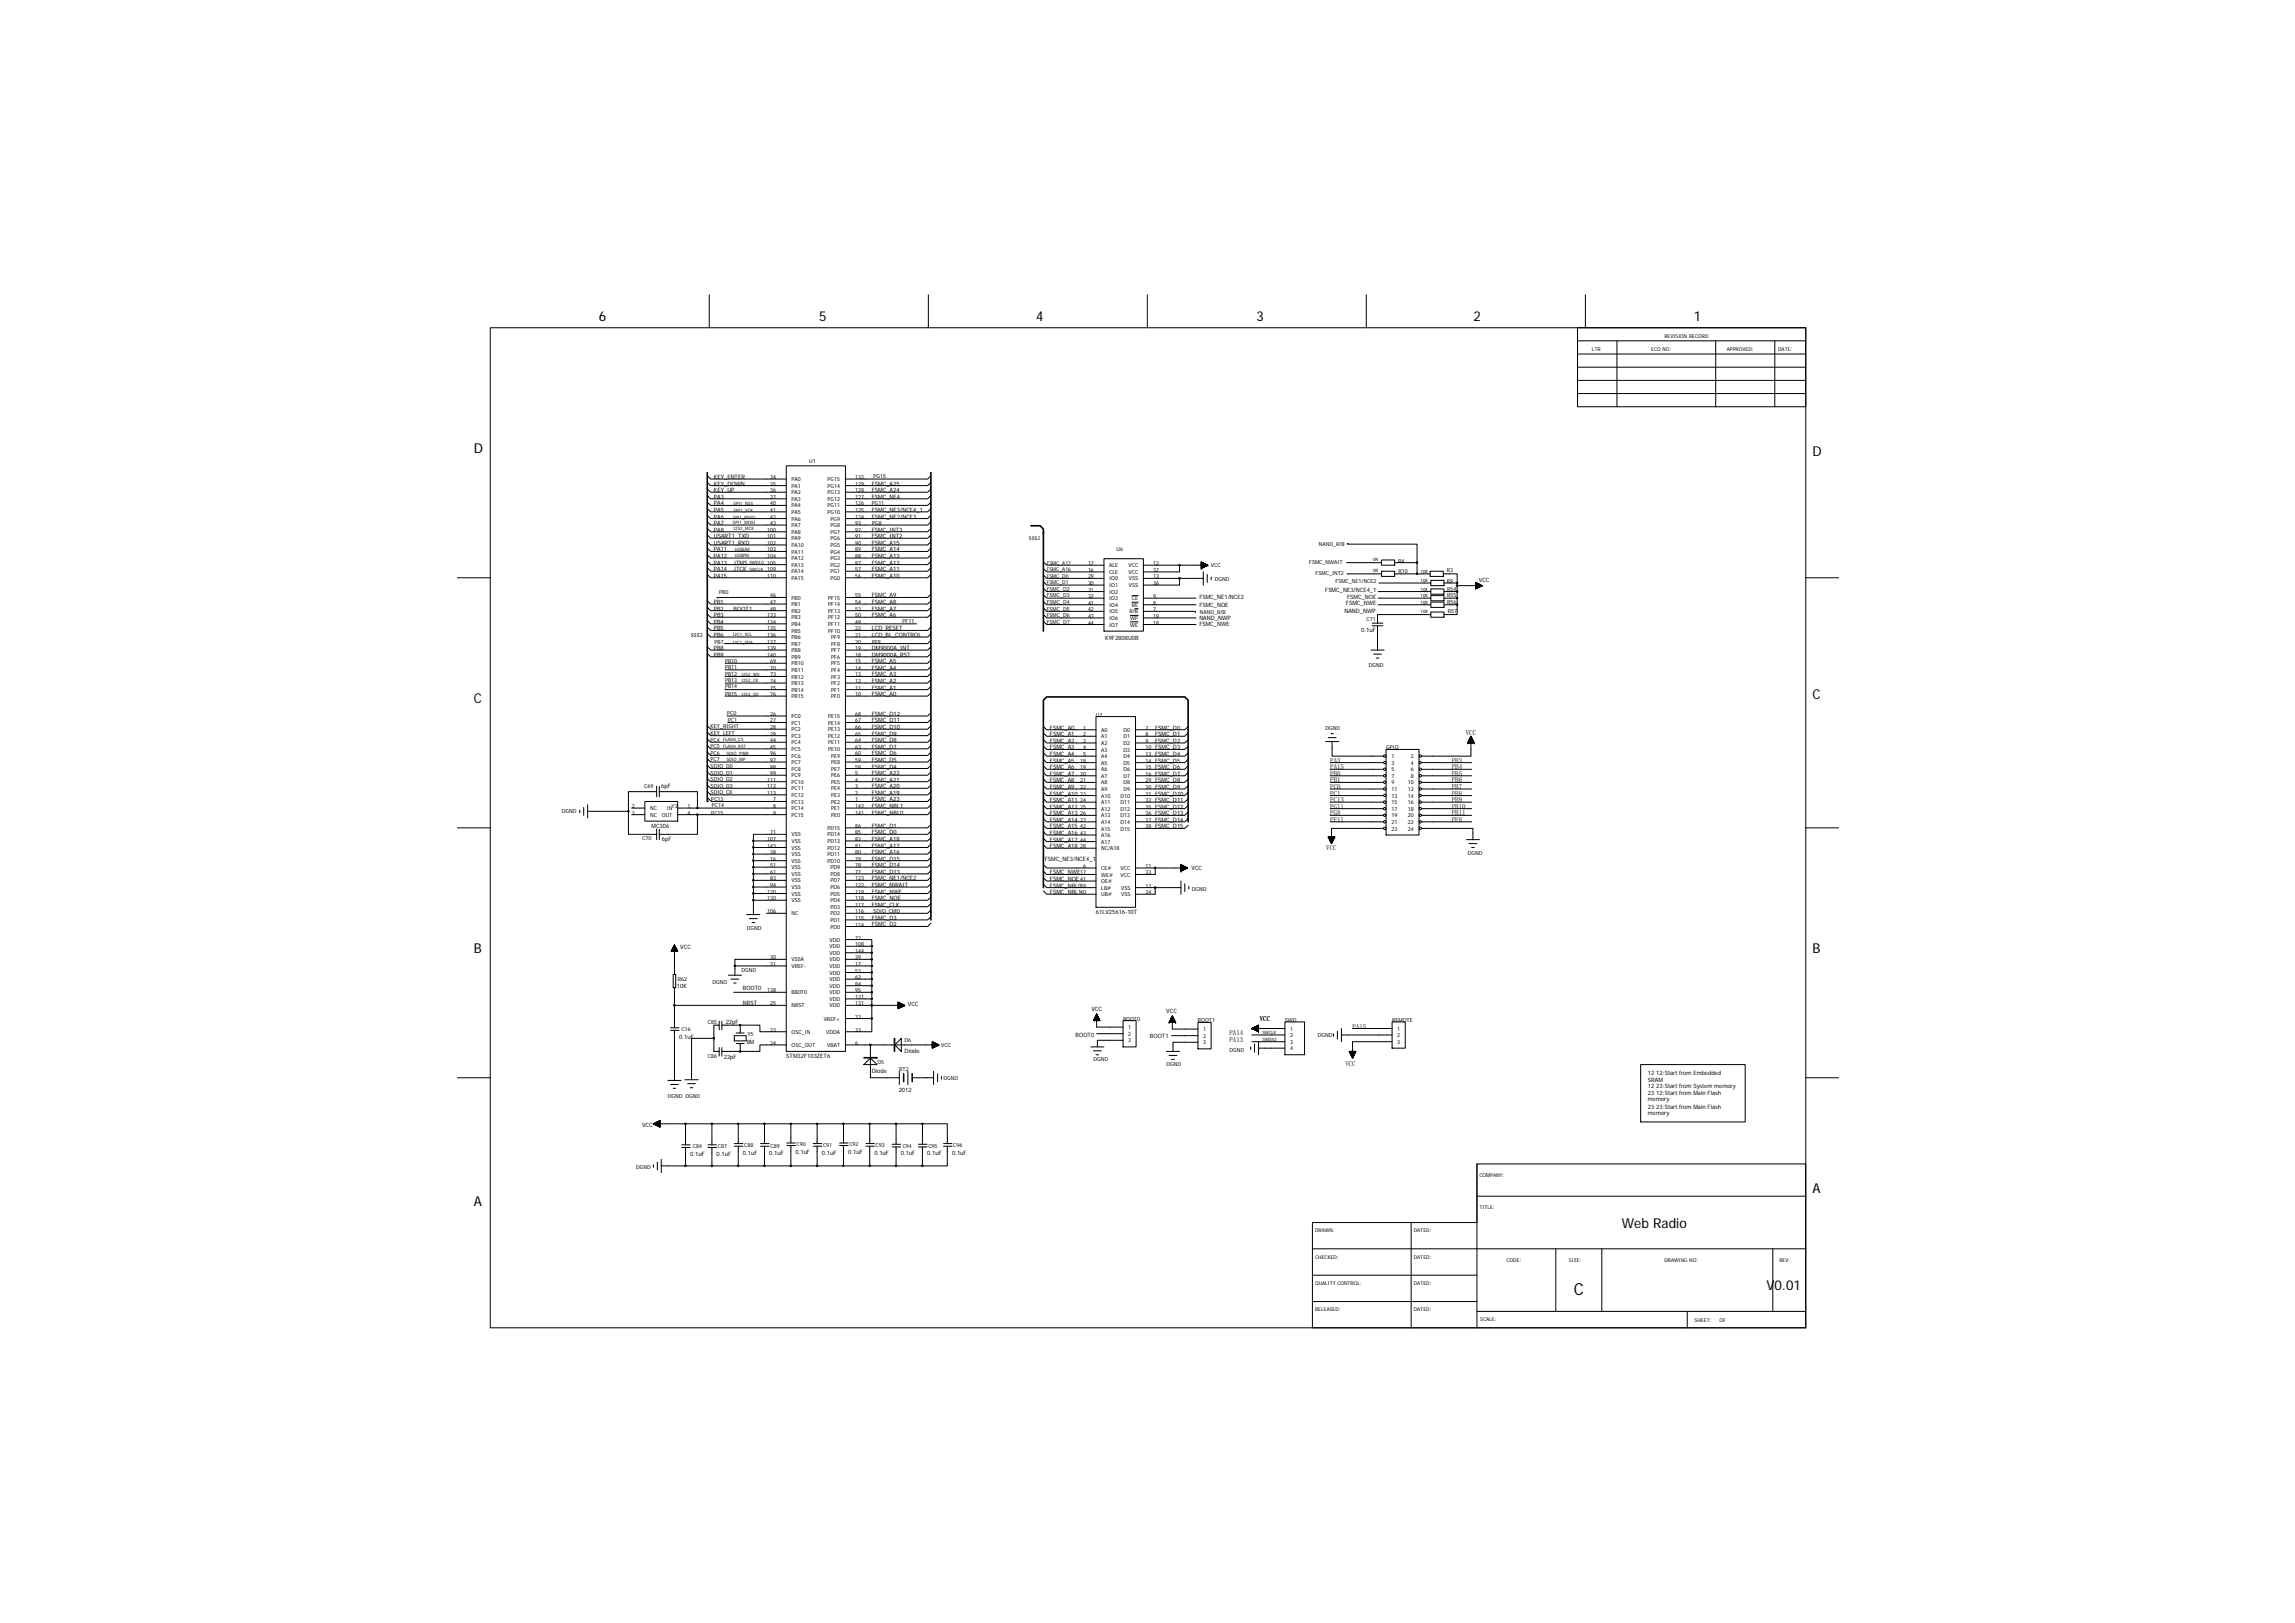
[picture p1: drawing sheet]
<svg xmlns="http://www.w3.org/2000/svg" width="420mm" height="297mm" viewBox="0 0 420 297" stroke-linecap="round" stroke-linejoin="round" font-family="sans-serif">
<defs><g id="words">
<text font-size="3.1" x="288.1" y="237">C</text>
<g font-size="2.5">
<text x="109.6" y="58.8">6</text>
<text x="150" y="58.8">5</text>
<text x="189.7" y="58.8">4</text>
<text x="230" y="58.8">3</text>
<text x="269.8" y="58.8">2</text>
<text x="310.1" y="58.8">1</text>
<text x="86.7" y="82.9">D</text>
<text x="331.8" y="83.5">D</text>
<text x="86.7" y="128.6">C</text>
<text x="331.8" y="128">C</text>
<text x="86.7" y="174.4">B</text>
<text x="331.8" y="174.4">B</text>
<text x="86.7" y="220.7">A</text>
<text x="331.8" y="218.3">A</text>
<text x="296.9" y="224.7">Web Radio</text>
<text x="323.4" y="236.2">V0.01</text>
</g>
<g font-size="1.3">
<text x="268.3" y="134.6">VCC</text>
<text x="243.5" y="139.6">PA3</text>
<text x="243.5" y="140.8">PA15</text>
<text x="243.5" y="142">PB0</text>
<text x="243.5" y="143.2">PB1</text>
<text x="265.8" y="139.6">PB3</text>
<text x="265.8" y="140.8">PB4</text>
<text x="265.8" y="142">PB5</text>
<text x="265.8" y="143.2">PB6</text>
<text x="243.5" y="144.4">PC0</text>
<text x="243.5" y="145.6">PC1</text>
<text x="243.5" y="146.8">PC13</text>
<text x="243.5" y="148">PG11</text>
<text x="243.5" y="149.2">PG8</text>
<text x="265.8" y="144.4">PB7</text>
<text x="265.8" y="145.6">PB8</text>
<text x="265.8" y="146.8">PB9</text>
<text x="265.8" y="148">PB10</text>
<text x="265.8" y="149.2">PB11</text>
<text x="242.8" y="155.6">VCC</text>
<text x="243.5" y="150.4">PF11</text>
<text x="265.8" y="150.4">PF8</text>
<text x="225.1" y="190.8">PA13</text>
<text x="225.1" y="189.4">PA14</text>
<text x="230.6" y="186.8">VCC</text>
<text x="247.6" y="188.2">PA15</text>
<text x="246.3" y="195.1">VCC</text>
</g>
<g font-size="1.1">
<text x="130.7" y="87.7">KEY_ENTER</text>
<text x="130.7" y="88.9">KEY_DOWN</text>
<text x="159.6" y="88.9">FSMC_A25</text>
<text x="130.7" y="90.1">KEY_UP</text>
<text x="130.7" y="91.3">PA3</text>
<text x="130.7" y="92.5">PA4</text>
<text x="130.7" y="93.7">PA5</text>
<text x="130.7" y="94.9">PA6</text>
<text x="159.6" y="94.9">FSMC_NE2/NCE3</text>
<text x="159.6" y="93.7">FSMC_NE3/NCE4_1</text>
<text x="159.6" y="91.3">FSMC_NE4</text>
<text x="159.6" y="90.1">FSMC_A24</text>
<text x="130.7" y="96.1">PA7</text>
<text x="130.7" y="97.3">PA8</text>
<text x="130.7" y="98.5">USART1_TXD</text>
<text x="130.7" y="99.7">USART1_RXD</text>
<text x="130.7" y="100.9">PA11</text>
<text x="159.6" y="100.9">FSMC_A14</text>
<text x="159.6" y="99.7">FSMC_A15</text>
<text x="159.6" y="98.5">FSMC_INT2</text>
<text x="159.6" y="97.3">FSMC_INT3</text>
<text x="130.7" y="102.1">PA12</text>
<text x="130.7" y="103.3">PA13</text>
<text x="130.7" y="104.5">PA14</text>
<text x="130.7" y="105.7">PA15</text>
<text x="134.3" y="103.3">JTMS</text>
<text x="134.3" y="104.5">JTCK</text>
<text x="159.6" y="105.7">FSMC_A10</text>
<text x="159.6" y="104.5">FSMC_A11</text>
<text x="159.6" y="103.3">FSMC_A12</text>
<text x="159.6" y="102.1">FSMC_A13</text>
<text x="270.7" y="106.6">VCC</text>
<text x="130.7" y="110.6">PB1</text>
<text x="130.7" y="113">PB3</text>
<text x="130.7" y="111.8">PB2</text>
<text x="134.3" y="111.8">BOOT1</text>
<text x="159.6" y="113">FSMC_A6</text>
<text x="159.6" y="111.8">FSMC_A7</text>
<text x="159.6" y="110.6">FSMC_A8</text>
<text x="159.6" y="109.3">FSMC_A9</text>
<text x="219.6" y="111">FSMC_NOE</text>
<text x="219.6" y="109.7">FSMC_NE1/NCE2</text>
<text x="219.6" y="113.5">NAND_NWP</text>
<text x="242.6" y="108.3">FSMC_NE3/NCE4_1</text>
<text x="246.1" y="112.2">NAND_NWP</text>
<text x="246.4" y="110.8">FSMC_NWE</text>
<text x="246.6" y="109.6">FSMC_NOE</text>
<text x="130.7" y="114.2">PB4</text>
<text x="130.7" y="115.4">PB5</text>
<text x="130.7" y="116.6">PB6</text>
<text x="130.7" y="119">PB8</text>
<text x="159.6" y="119">DM9000A_INT</text>
<text x="159.6" y="116.6">LCD_BL_CONTROL</text>
<text x="159.6" y="115.4">LCD_RESET</text>
<text x="202.3" y="117.2">K9F2808U0B</text>
<text x="219.6" y="114.6">FSMC_NWE</text>
<text x="249.2" y="115.6">0.1uF</text>
<text x="130.7" y="120.2">PB9</text>
<text x="159.6" y="125">FSMC_A2</text>
<text x="159.6" y="123.8">FSMC_A3</text>
<text x="159.6" y="122.6">FSMC_A4</text>
<text x="159.6" y="121.4">FSMC_A5</text>
<text x="159.6" y="120.2">DM9000A_RST</text>
<text x="159.6" y="131">FSMC_D12</text>
<text x="159.6" y="127.4">FSMC_A0</text>
<text x="159.6" y="126.2">FSMC_A1</text>
<text x="159.6" y="137.1">FSMC_D7</text>
<text x="159.6" y="135.8">FSMC_D8</text>
<text x="159.6" y="134.6">FSMC_D9</text>
<text x="159.6" y="133.5">FSMC_D10</text>
<text x="159.6" y="132.2">FSMC_D11</text>
<text x="192.2" y="133.6">FSMC_A0</text>
<text x="192.2" y="134.7">FSMC_A1</text>
<text x="192.2" y="136">FSMC_A2</text>
<text x="192.2" y="137.2">FSMC_A3</text>
<text x="211.5" y="133.6">FSMC_D0</text>
<text x="211.5" y="134.7">FSMC_D1</text>
<text x="211.5" y="136">FSMC_D2</text>
<text x="159.6" y="143.1">FSMC_A21</text>
<text x="159.6" y="141.9">FSMC_A22</text>
<text x="159.6" y="140.7">FSMC_D4</text>
<text x="159.6" y="139.5">FSMC_D5</text>
<text x="159.6" y="138.3">FSMC_D6</text>
<text x="192.2" y="138.4">FSMC_A4</text>
<text x="192.2" y="139.6">FSMC_A5</text>
<text x="192.2" y="140.8">FSMC_A6</text>
<text x="192.2" y="142">FSMC_A7</text>
<text x="192.2" y="143.2">FSMC_A8</text>
<text x="121.1" y="144.3">6pF</text>
<text x="159.6" y="149.1">FSMC_NBL0</text>
<text x="159.6" y="147.9">FSMC_NBL1</text>
<text x="159.6" y="146.7">FSMC_A23</text>
<text x="159.6" y="145.5">FSMC_A19</text>
<text x="159.6" y="144.3">FSMC_A20</text>
<text x="192.2" y="144.4">FSMC_A9</text>
<text x="192.2" y="145.6">FSMC_A10</text>
<text x="192.2" y="146.8">FSMC_A11</text>
<text x="192.2" y="148">FSMC_A12</text>
<text x="192.2" y="149.2">FSMC_A13</text>
<text x="119.3" y="151.6">MC306</text>
<text x="121.2" y="153.9">6pF</text>
<text x="159.6" y="155.1">FSMC_A17</text>
<text x="159.6" y="153.9">FSMC_A18</text>
<text x="159.6" y="152.7">FSMC_D0</text>
<text x="159.6" y="151.5">FSMC_D1</text>
<text x="192.2" y="150.4">FSMC_A14</text>
<text x="192.2" y="151.6">FSMC_A15</text>
<text x="192.2" y="152.8">FSMC_A16</text>
<text x="192.2" y="154">FSMC_A17</text>
<text x="192.2" y="155.2">FSMC_A18</text>
<text x="159.6" y="161.1">FSMC_NE1/NCE2</text>
<text x="159.6" y="159.9">FSMC_D13</text>
<text x="159.6" y="158.7">FSMC_D14</text>
<text x="159.6" y="157.5">FSMC_D15</text>
<text x="159.6" y="156.3">FSMC_A16</text>
<text x="191.3" y="157.6">FSMC_NE3/NCE4_1</text>
<text x="192.2" y="160">FSMC_NWE17</text>
<text x="192.2" y="161.2">FSMC_NOE41</text>
<text x="218.1" y="159.3">VCC</text>
<text x="159.6" y="165.9">FSMC_CLK</text>
<text x="159.6" y="164.8">FSMC_NOE</text>
<text x="159.6" y="163.5">FSMC_NWE</text>
<text x="159.6" y="162.3">FSMC_NWAIT</text>
<text x="192.2" y="162.5">FSMC_NBL039</text>
<text x="192.2" y="163.7">FSMC_NBL140</text>
<text x="200.6" y="167.3">61LV25616-10T</text>
<text x="124.5" y="173.8">VCC</text>
<text x="159.6" y="169.6">FSMC_D2</text>
<text x="159.6" y="168.4">FSMC_D3</text>
<text x="123.9" y="180.9">10K</text>
<text x="136" y="183.9">NRST</text>
<text x="136" y="181.2">BOOT0</text>
<text x="166.2" y="184.2">VCC</text>
<text x="199.8" y="185.1">VCC</text>
<text x="213.5" y="185.4">VCC</text>
<text x="124.3" y="190.2">0.1uF</text>
<text x="132.9" y="187.5">22pF</text>
<text x="136.7" y="191.1">8M</text>
<text x="196.9" y="189.8">BOOT0</text>
<text x="210.5" y="190">BOOT1</text>
<text x="132.5" y="193.8">22pF</text>
<text x="143.9" y="193.7">STM32F103ZET6</text>
<text x="159.6" y="196.3">Diode</text>
<text x="165.6" y="192.7">Diode</text>
<text x="301.7" y="196.8">12 12:Start from Embedded</text>
<text x="301.7" y="198">SRAM</text>
<text x="164.5" y="199.8">2012</text>
<text x="301.7" y="199.2">12 23:Start from System memory</text>
<text x="301.7" y="200.4">23 12:Start from Main Flash</text>
<text x="301.7" y="201.6">memory</text>
<text x="301.7" y="202.9">23 23:Start from Main Flash</text>
<text x="117.5" y="206.2">VCC</text>
<text x="301.7" y="204.1">memory</text>
<text x="126.4" y="211.6">0.1uF</text>
<text x="131.2" y="211.6">0.1uF</text>
<text x="136" y="211.3">0.1uF</text>
<text x="140.8" y="211.3">0.1uF</text>
<text x="145.6" y="211.2">0.1uF</text>
<text x="150.4" y="211.3">0.1uF</text>
<text x="155.3" y="211.2">0.1uF</text>
<text x="160.1" y="211.3">0.1uF</text>
<text x="164.9" y="211.5">0.1uF</text>
<text x="169.7" y="211.5">0.1uF</text>
<text x="174.3" y="211.3">0.1uF</text>
</g>
<g font-size="1">
<text x="141" y="87.7">34</text>
<text x="141" y="88.9">35</text>
<text x="144.9" y="88.1">PA0</text>
<text x="144.9" y="89.3">PA1</text>
<text x="148.2" y="84.7">U1</text>
<text x="151.5" y="89.3">PG14</text>
<text x="151.5" y="88.1">PG15</text>
<text x="156.6" y="88.9">129</text>
<text x="156.6" y="87.7">132</text>
<text x="159.9" y="87.6">PG15</text>
<text x="141" y="90.1">36</text>
<text x="141" y="91.3">37</text>
<text x="141" y="92.5">40</text>
<text x="141" y="93.7">41</text>
<text x="141" y="94.9">42</text>
<text x="144.9" y="90.5">PA2</text>
<text x="144.9" y="91.7">PA3</text>
<text x="144.9" y="92.9">PA4</text>
<text x="144.9" y="94.1">PA5</text>
<text x="144.9" y="95.3">PA6</text>
<text x="151.5" y="94.1">PG10</text>
<text x="151.5" y="92.9">PG11</text>
<text x="151.5" y="91.7">PG12</text>
<text x="151.5" y="90.5">PG13</text>
<text x="152" y="95.3">PG9</text>
<text x="156.6" y="94.9">124</text>
<text x="156.6" y="93.7">125</text>
<text x="156.6" y="92.5">126</text>
<text x="156.6" y="91.3">127</text>
<text x="156.6" y="90.1">128</text>
<text x="159.6" y="92.5">PG11</text>
<text x="140.5" y="97.3">100</text>
<text x="140.5" y="98.5">101</text>
<text x="140.5" y="99.7">102</text>
<text x="140.5" y="100.9">103</text>
<text x="141" y="96.1">43</text>
<text x="144.9" y="96.5">PA7</text>
<text x="144.9" y="97.7">PA8</text>
<text x="144.9" y="98.9">PA9</text>
<text x="144.9" y="100.1">PA10</text>
<text x="144.9" y="101.3">PA11</text>
<text x="152" y="101.3">PG4</text>
<text x="152" y="100.1">PG5</text>
<text x="152" y="98.9">PG6</text>
<text x="152" y="97.7">PG7</text>
<text x="152" y="96.5">PG8</text>
<text x="156.6" y="100.9">89</text>
<text x="156.6" y="99.7">90</text>
<text x="156.6" y="98.5">91</text>
<text x="156.6" y="97.3">92</text>
<text x="156.6" y="96.1">93</text>
<text x="159.6" y="96.1">PG8</text>
<text x="204.4" y="100.9">U6</text>
<text x="241.5" y="99.8">NAND_R/B</text>
<text x="140.5" y="102.1">104</text>
<text x="140.5" y="103.3">105</text>
<text x="140.5" y="104.5">109</text>
<text x="140.5" y="105.7">110</text>
<text x="144.9" y="102.5">PA12</text>
<text x="144.9" y="103.7">PA13</text>
<text x="144.9" y="104.9">PA14</text>
<text x="144.9" y="106.1">PA15</text>
<text x="152" y="106.1">PG0</text>
<text x="152" y="104.9">PG1</text>
<text x="152" y="103.7">PG2</text>
<text x="152" y="102.5">PG3</text>
<text x="156.6" y="105.7">56</text>
<text x="156.6" y="104.5">57</text>
<text x="156.6" y="103.3">87</text>
<text x="156.6" y="102.1">88</text>
<text x="199.2" y="104.7">16</text>
<text x="199.2" y="103.4">17</text>
<text x="199.2" y="105.9">29</text>
<text x="199.2" y="107.1">30</text>
<text x="203.1" y="105.1">CLE</text>
<text x="203.1" y="103.8">ALE</text>
<text x="203.1" y="106.2">IO0</text>
<text x="203.1" y="107.5">IO1</text>
<text x="206.6" y="103.8">VCC</text>
<text x="206.6" y="105.1">VCC</text>
<text x="206.7" y="106.2">VSS</text>
<text x="206.7" y="107.5">VSS</text>
<text x="211.1" y="103.4">12</text>
<text x="211.1" y="105.9">13</text>
<text x="211.1" y="107.1">36</text>
<text x="211.1" y="104.7">37</text>
<text x="221.7" y="103.8">VCC</text>
<text x="222.4" y="106.3">DGND</text>
<text x="239.7" y="103.2">FSMC_NWAIT</text>
<text x="240.9" y="105.3">FSMC_INT2</text>
<text x="244.5" y="106.7">FSMC_NE1/NCE2</text>
<text x="256" y="103">R4</text>
<text x="256" y="104.9">R10</text>
<text x="264.9" y="106.7">R9</text>
<text x="264.9" y="104.8">R3</text>
<text x="131.7" y="108.8">PB0</text>
<text x="140.5" y="113">133</text>
<text x="141" y="109.3">46</text>
<text x="141" y="110.6">47</text>
<text x="141" y="111.8">48</text>
<text x="144.9" y="109.7">PB0</text>
<text x="144.9" y="110.9">PB1</text>
<text x="144.9" y="112.1">PB2</text>
<text x="144.9" y="113.3">PB3</text>
<text x="151.6" y="113.3">PF12</text>
<text x="151.6" y="112.1">PF13</text>
<text x="151.6" y="110.9">PF14</text>
<text x="151.6" y="109.7">PF15</text>
<text x="156.6" y="113">50</text>
<text x="156.6" y="111.8">53</text>
<text x="156.6" y="110.6">54</text>
<text x="156.6" y="109.3">55</text>
<text x="191.6" y="108.2">FSMC_D2</text>
<text x="191.6" y="109.3">FSMC_D3</text>
<text x="191.6" y="110.6">FSMC_D4</text>
<text x="191.6" y="111.8">FSMC_D5</text>
<text x="191.6" y="113">FSMC_D6</text>
<text x="199.2" y="110.7">41</text>
<text x="199.2" y="111.9">42</text>
<text x="199.2" y="113.1">43</text>
<text x="199.2" y="108.3">31</text>
<text x="199.2" y="109.5">32</text>
<text x="203.1" y="111.1">IO4</text>
<text x="203.1" y="112.3">IO5</text>
<text x="203.1" y="113.5">IO6</text>
<text x="203.1" y="108.6">IO2</text>
<text x="203.1" y="109.9">IO3</text>
<text x="206.8" y="112.3">R/B</text>
<text x="206.9" y="113.5">WP</text>
<text x="207.2" y="111.1">RE</text>
<text x="207.2" y="109.9">CE</text>
<text x="211.1" y="111.9">7</text>
<text x="211.1" y="110.7">8</text>
<text x="211.1" y="109.5">9</text>
<text x="211.1" y="113.1">19</text>
<text x="219.7" y="112.4">NAND_R/B</text>
<text x="250.2" y="113.7">C71</text>
<text x="264.9" y="108.2">R54</text>
<text x="264.9" y="109.3">R55</text>
<text x="264.9" y="110.6">R56</text>
<text x="265.1" y="112.2">R57</text>
<text x="126.5" y="116.6">$$$3</text>
<text x="130.8" y="117.8">PB7</text>
<text x="140.5" y="114.2">134</text>
<text x="140.5" y="115.4">135</text>
<text x="140.5" y="116.6">136</text>
<text x="140.5" y="117.8">137</text>
<text x="140.5" y="119">139</text>
<text x="144.9" y="114.6">PB4</text>
<text x="144.9" y="115.8">PB5</text>
<text x="144.9" y="117">PB6</text>
<text x="144.9" y="118.2">PB7</text>
<text x="144.9" y="119.4">PB8</text>
<text x="151.6" y="115.8">PF10</text>
<text x="151.6" y="114.6">PF11</text>
<text x="152.2" y="119.4">PF7</text>
<text x="152.2" y="118.2">PF8</text>
<text x="152.2" y="117">PF9</text>
<text x="156.6" y="119">19</text>
<text x="156.6" y="117.8">20</text>
<text x="156.6" y="116.6">21</text>
<text x="156.6" y="115.4">22</text>
<text x="156.6" y="114.2">49</text>
<text x="159.6" y="117.8">PF8</text>
<text x="165.2" y="114">PF11</text>
<text x="191.6" y="114.2">FSMC_D7</text>
<text x="199.2" y="114.3">44</text>
<text x="203.1" y="114.7">IO7</text>
<text x="206.9" y="114.7">WE</text>
<text x="211.1" y="114.3">18</text>
<text x="132.7" y="122.5">PB11</text>
<text x="132.7" y="123.7">PB12</text>
<text x="132.7" y="124.9">PB13</text>
<text x="132.7" y="126">PB14</text>
<text x="132.7" y="121.3">PB10</text>
<text x="140.5" y="120.2">140</text>
<text x="141" y="121.4">69</text>
<text x="141" y="122.6">70</text>
<text x="141" y="123.8">73</text>
<text x="141" y="125">74</text>
<text x="144.9" y="120.6">PB9</text>
<text x="144.9" y="121.8">PB10</text>
<text x="144.9" y="123">PB11</text>
<text x="144.9" y="124.2">PB12</text>
<text x="144.9" y="125.4">PB13</text>
<text x="152.2" y="125.4">PF2</text>
<text x="152.2" y="124.2">PF3</text>
<text x="152.2" y="123">PF4</text>
<text x="152.2" y="121.8">PF5</text>
<text x="152.2" y="120.6">PF6</text>
<text x="156.6" y="125">12</text>
<text x="156.6" y="123.8">13</text>
<text x="156.6" y="122.6">14</text>
<text x="156.6" y="121.4">15</text>
<text x="156.6" y="120.2">18</text>
<text x="250.6" y="122.1">DGND</text>
<text x="132.7" y="127.3">PB15</text>
<text x="133.1" y="130.9">PC0</text>
<text x="141" y="126.2">75</text>
<text x="141" y="127.4">76</text>
<text x="141" y="131">26</text>
<text x="144.9" y="126.6">PB14</text>
<text x="144.9" y="127.8">PB15</text>
<text x="144.9" y="131.4">PC0</text>
<text x="151.6" y="131.4">PE15</text>
<text x="152.2" y="127.8">PF0</text>
<text x="152.2" y="126.6">PF1</text>
<text x="156.6" y="131">68</text>
<text x="156.6" y="127.4">10</text>
<text x="156.6" y="126.2">11</text>
<text x="200.6" y="131.2">U7</text>
<text x="130.1" y="133.3">KEY_RIGHT</text>
<text x="130.1" y="134.5">KEY_LEFT</text>
<text x="130.1" y="135.7">PC4</text>
<text x="130.1" y="136.9">PC5</text>
<text x="133.2" y="132.1">PC1</text>
<text x="141" y="132.2">27</text>
<text x="141" y="133.5">28</text>
<text x="141" y="134.6">29</text>
<text x="141" y="135.8">44</text>
<text x="141" y="137.1">45</text>
<text x="144.9" y="132.6">PC1</text>
<text x="144.9" y="133.8">PC2</text>
<text x="144.9" y="135">PC3</text>
<text x="144.9" y="136.2">PC4</text>
<text x="144.9" y="137.4">PC5</text>
<text x="151.6" y="137.4">PE10</text>
<text x="151.6" y="136.2">PE11</text>
<text x="151.6" y="135">PE12</text>
<text x="151.6" y="133.8">PE13</text>
<text x="151.6" y="132.6">PE14</text>
<text x="156.6" y="137.1">63</text>
<text x="156.6" y="135.8">64</text>
<text x="156.6" y="134.6">65</text>
<text x="156.6" y="133.5">66</text>
<text x="156.6" y="132.2">67</text>
<text x="198.3" y="133.6">1</text>
<text x="198.3" y="134.7">2</text>
<text x="198.3" y="136">3</text>
<text x="198.3" y="137.2">4</text>
<text x="201.6" y="133.9">A0</text>
<text x="201.6" y="135.1">A1</text>
<text x="201.6" y="136.4">A2</text>
<text x="201.6" y="137.5">A3</text>
<text x="205.7" y="133.9">D0</text>
<text x="205.7" y="135.1">D1</text>
<text x="205.7" y="136.4">D2</text>
<text x="205.7" y="137.5">D3</text>
<text x="209.7" y="133.6">7</text>
<text x="209.7" y="134.7">8</text>
<text x="209.7" y="136">9</text>
<text x="209.7" y="137.2">10 FSMC_D3</text>
<text x="242.7" y="133.6">DGND</text>
<text x="253.8" y="137.2">GPIO</text>
<text x="130.1" y="140.5">SDIO_D0</text>
<text x="130.1" y="141.8">SDIO_D1</text>
<text x="130.1" y="142.9">SDIO_D2</text>
<text x="130.1" y="138.1">PC6</text>
<text x="130.1" y="139.3">PC7</text>
<text x="140.5" y="143.1">111</text>
<text x="141" y="138.3">96</text>
<text x="141" y="139.5">97</text>
<text x="141" y="140.7">98</text>
<text x="141" y="141.9">99</text>
<text x="144.9" y="138.6">PC6</text>
<text x="144.9" y="139.9">PC7</text>
<text x="144.9" y="141">PC8</text>
<text x="144.9" y="142.3">PC9</text>
<text x="144.9" y="143.4">PC10</text>
<text x="152.2" y="143.4">PE5</text>
<text x="152.2" y="142.3">PE6</text>
<text x="152.2" y="141">PE7</text>
<text x="152.2" y="139.8">PE8</text>
<text x="152.2" y="138.6">PE9</text>
<text x="156.6" y="143.1">4</text>
<text x="156.6" y="141.9">5</text>
<text x="156.6" y="140.7">58</text>
<text x="156.6" y="139.5">59</text>
<text x="156.6" y="138.3">60</text>
<text x="197.7" y="139.6">18</text>
<text x="197.7" y="140.8">19</text>
<text x="197.7" y="142">20</text>
<text x="197.7" y="143.2">21</text>
<text x="198.3" y="138.4">5</text>
<text x="201.6" y="138.8">A4</text>
<text x="201.6" y="140">A5</text>
<text x="201.6" y="141.2">A6</text>
<text x="201.6" y="142.4">A7</text>
<text x="201.6" y="143.6">A8</text>
<text x="205.7" y="138.8">D4</text>
<text x="205.7" y="140">D5</text>
<text x="205.7" y="141.2">D6</text>
<text x="205.7" y="142.4">D7</text>
<text x="205.7" y="143.6">D8</text>
<text x="209.7" y="138.4">13 FSMC_D4</text>
<text x="209.7" y="139.6">14 FSMC_D5</text>
<text x="209.7" y="140.8">15 FSMC_D6</text>
<text x="209.7" y="142">16 FSMC_D7</text>
<text x="209.7" y="143.2">29 FSMC_D8</text>
<text x="254.7" y="138.8">1</text>
<text x="254.7" y="140">3</text>
<text x="254.7" y="141.2">5</text>
<text x="254.7" y="142.4">7</text>
<text x="254.7" y="143.6">9</text>
<text x="257.7" y="143.6">10</text>
<text x="258.3" y="138.8">2</text>
<text x="258.3" y="140">4</text>
<text x="258.3" y="141.2">6</text>
<text x="258.3" y="142.4">8</text>
<text x="102.9" y="148.7">DGND</text>
<text x="115.7" y="147.9">2</text>
<text x="115.7" y="149.1">3</text>
<text x="117.9" y="144.2">C69</text>
<text x="119" y="148.3">NC</text>
<text x="119" y="149.5">NC</text>
<text x="121.2" y="149.5">OUT</text>
<text x="122.1" y="148.3">IN</text>
<text x="122.9" y="147.9">Y3</text>
<text x="125.9" y="149.1">4</text>
<text x="125.9" y="147.9">1</text>
<text x="130.1" y="144.2">SDIO_D3</text>
<text x="130.1" y="145.4">SDIO_CK</text>
<text x="130.2" y="149.1">PC15</text>
<text x="130.2" y="146.6">PC13</text>
<text x="130.3" y="147.8">PC14</text>
<text x="140.5" y="144.3">112</text>
<text x="140.5" y="145.5">113</text>
<text x="141.6" y="146.7">7</text>
<text x="141.6" y="147.9">8</text>
<text x="141.6" y="149.1">9</text>
<text x="144.9" y="144.7">PC11</text>
<text x="144.9" y="145.9">PC12</text>
<text x="144.9" y="147.1">PC13</text>
<text x="144.9" y="148.3">PC14</text>
<text x="144.9" y="149.5">PC15</text>
<text x="152.2" y="149.5">PE0</text>
<text x="152.2" y="148.3">PE1</text>
<text x="152.2" y="147.1">PE2</text>
<text x="152.2" y="145.9">PE3</text>
<text x="152.2" y="144.7">PE4</text>
<text x="156.6" y="149.1">141</text>
<text x="156.6" y="147.9">142</text>
<text x="156.6" y="146.7">1</text>
<text x="156.6" y="145.5">2</text>
<text x="156.6" y="144.3">3</text>
<text x="197.7" y="144.4">22</text>
<text x="197.7" y="145.6">23</text>
<text x="197.7" y="146.8">24</text>
<text x="197.7" y="148">25</text>
<text x="197.7" y="149.2">26</text>
<text x="201.6" y="144.8">A9</text>
<text x="201.6" y="146">A10</text>
<text x="201.6" y="147.2">A11</text>
<text x="201.6" y="148.4">A12</text>
<text x="201.6" y="149.6">A13</text>
<text x="205.2" y="146">D10</text>
<text x="205.2" y="147.2">D11</text>
<text x="205.2" y="148.4">D12</text>
<text x="205.2" y="149.6">D13</text>
<text x="205.7" y="144.8">D9</text>
<text x="209.7" y="144.4">30 FSMC_D9</text>
<text x="209.7" y="145.6">31 FSMC_D10</text>
<text x="209.7" y="146.8">32 FSMC_D11</text>
<text x="209.7" y="148">35 FSMC_D12</text>
<text x="209.7" y="149.2">36 FSMC_D13</text>
<text x="254.7" y="144.8">11</text>
<text x="254.7" y="146">13</text>
<text x="254.7" y="147.2">15</text>
<text x="254.7" y="148.4">17</text>
<text x="254.7" y="149.6">19</text>
<text x="257.7" y="144.8">12</text>
<text x="257.7" y="146">14</text>
<text x="257.7" y="147.2">16</text>
<text x="257.7" y="148.4">18</text>
<text x="257.7" y="149.6">20</text>
<text x="117.6" y="153.7">C70</text>
<text x="140.5" y="153.9">107</text>
<text x="140.5" y="155.1">143</text>
<text x="141" y="152.7">71</text>
<text x="144.9" y="153.1">VSS</text>
<text x="144.9" y="154.3">VSS</text>
<text x="144.9" y="155.5">VSS</text>
<text x="151.5" y="155.5">PD12</text>
<text x="151.5" y="154.3">PD13</text>
<text x="151.5" y="153.1">PD14</text>
<text x="151.5" y="151.9">PD15</text>
<text x="156.6" y="155.1">81</text>
<text x="156.6" y="153.9">82</text>
<text x="156.6" y="152.7">85</text>
<text x="156.6" y="151.5">86</text>
<text x="197.7" y="155.2">28</text>
<text x="197.7" y="150.4">27</text>
<text x="197.7" y="151.6">42</text>
<text x="197.7" y="152.8">43</text>
<text x="197.7" y="154">44</text>
<text x="201.6" y="155.6">NC/A18</text>
<text x="201.6" y="150.8">A14</text>
<text x="201.6" y="152">A15</text>
<text x="201.6" y="153.2">A16</text>
<text x="201.6" y="154.4">A17</text>
<text x="205.2" y="150.8">D14</text>
<text x="205.2" y="152">D15</text>
<text x="209.7" y="150.4">37 FSMC_D14</text>
<text x="209.7" y="151.6">38 FSMC_D15</text>
<text x="254.7" y="150.8">21</text>
<text x="254.7" y="152">23</text>
<text x="257.7" y="150.8">22</text>
<text x="257.7" y="152">24</text>
<text x="141" y="156.3">38</text>
<text x="141" y="157.5">16</text>
<text x="141" y="158.7">51</text>
<text x="141" y="159.9">61</text>
<text x="141" y="161.1">83</text>
<text x="144.9" y="156.7">VSS</text>
<text x="144.9" y="157.9">VSS</text>
<text x="144.9" y="159.1">VSS</text>
<text x="144.9" y="160.3">VSS</text>
<text x="144.9" y="161.5">VSS</text>
<text x="151.5" y="157.9">PD10</text>
<text x="151.5" y="156.7">PD11</text>
<text x="152" y="161.5">PD7</text>
<text x="152" y="160.3">PD8</text>
<text x="152" y="159.1">PD9</text>
<text x="156.6" y="161.1">123</text>
<text x="156.6" y="159.9">77</text>
<text x="156.6" y="158.7">78</text>
<text x="156.6" y="157.5">79</text>
<text x="156.6" y="156.3">80</text>
<text x="198.3" y="158.9">6</text>
<text x="201.6" y="159.2">CE#</text>
<text x="201.6" y="160.4">WE#</text>
<text x="201.6" y="161.6">OE#</text>
<text x="205.2" y="159.2">VCC</text>
<text x="205.2" y="160.4">VCC</text>
<text x="209.7" y="158.9">11</text>
<text x="209.7" y="160">33</text>
<text x="268.7" y="156.4">DGND</text>
<text x="140.5" y="163.5">120</text>
<text x="140.5" y="164.8">130</text>
<text x="140.5" y="167.2">106</text>
<text x="141" y="162.3">94</text>
<text x="144.9" y="162.7">VSS</text>
<text x="144.9" y="163.9">VSS</text>
<text x="144.9" y="165.1">VSS</text>
<text x="144.9" y="167.5">NC</text>
<text x="152" y="167.5">PD2</text>
<text x="152" y="166.3">PD3</text>
<text x="152" y="165.1">PD4</text>
<text x="152" y="163.9">PD5</text>
<text x="152" y="162.7">PD6</text>
<text x="156.6" y="167.2">116</text>
<text x="156.6" y="165.9">117</text>
<text x="156.6" y="164.8">118</text>
<text x="156.6" y="163.5">119</text>
<text x="156.6" y="162.4">122</text>
<text x="159.9" y="167">SDIO_CMD</text>
<text x="201.6" y="162.8">LB#</text>
<text x="201.6" y="164">UB#</text>
<text x="205.2" y="164">VSS</text>
<text x="205.2" y="162.8">VSS</text>
<text x="209.7" y="163.7">34</text>
<text x="209.7" y="162.5">12</text>
<text x="218.2" y="163">DGND</text>
<text x="136.7" y="170.2">DGND</text>
<text x="151.9" y="173.6">VDD</text>
<text x="151.9" y="172.3">VDD</text>
<text x="152" y="169.9">PD0</text>
<text x="152" y="168.7">PD1</text>
<text x="156.6" y="169.6">114</text>
<text x="156.6" y="168.4">115</text>
<text x="156.6" y="173.2">108</text>
<text x="156.6" y="172">72</text>
<text x="124.1" y="179.5">R62</text>
<text x="135.8" y="177.9">DGND</text>
<text x="141" y="176.8">31</text>
<text x="141" y="175.6">30</text>
<text x="144.9" y="177.2">VREF-</text>
<text x="144.9" y="176">VSSA</text>
<text x="151.9" y="179.6">VDD</text>
<text x="151.9" y="178.4">VDD</text>
<text x="151.9" y="177.2">VDD</text>
<text x="151.9" y="176">VDD</text>
<text x="151.9" y="174.8">VDD</text>
<text x="156.6" y="179.2">62</text>
<text x="156.6" y="178">52</text>
<text x="156.6" y="176.8">17</text>
<text x="156.6" y="175.6">39</text>
<text x="156.6" y="174.4">144</text>
<text x="130.4" y="180">DGND</text>
<text x="140.5" y="181.6">138</text>
<text x="141" y="184">25</text>
<text x="144.9" y="184.4">NRST</text>
<text x="144.9" y="182">BB0T0</text>
<text x="151.9" y="184.4">VDD</text>
<text x="151.9" y="183.2">VDD</text>
<text x="151.9" y="182">VDD</text>
<text x="151.9" y="180.8">VDD</text>
<text x="156.6" y="184">131</text>
<text x="156.6" y="182.8">121</text>
<text x="156.6" y="181.6">95</text>
<text x="156.6" y="180.4">84</text>
<text x="124.8" y="188.7">C16</text>
<text x="129.6" y="187.4">C85</text>
<text x="136.8" y="189.7">Y5</text>
<text x="141" y="191.2">24</text>
<text x="141" y="188.8">23</text>
<text x="144.9" y="189.2">OSC_IN</text>
<text x="144.9" y="191.6">OSC_OUT</text>
<text x="150.8" y="186.8">VREF+</text>
<text x="151.3" y="189.2">VDDA</text>
<text x="151.5" y="191.6">VBAT</text>
<text x="156.6" y="186.4">32</text>
<text x="156.6" y="188.8">33</text>
<text x="156.6" y="191.2">6</text>
<text x="165.6" y="190.8">D6</text>
<text x="172.3" y="191.6">VCC</text>
<text x="205.6" y="186.8">BOOT0</text>
<text x="206.6" y="188.4">1</text>
<text x="206.6" y="189.6">2</text>
<text x="206.6" y="190.8">3</text>
<text x="219.3" y="187.1">BOOT1</text>
<text x="220.3" y="188.7">1</text>
<text x="220.3" y="189.9">2</text>
<text x="220.3" y="191.1">3</text>
<text x="235.2" y="187">SWD</text>
<text x="236.2" y="188.6">1</text>
<text x="236.2" y="189.8">2</text>
<text x="236.2" y="191">3</text>
<text x="241.2" y="189.8">DGND</text>
<text x="254.9" y="187">REMOTE</text>
<text x="255.8" y="188.6">1</text>
<text x="255.8" y="189.8">2</text>
<text x="255.8" y="191">3</text>
<text x="129.6" y="193.7">C86</text>
<text x="160.7" y="194.6">D5</text>
<text x="164.6" y="196.1">BT2</text>
<text x="172.7" y="197.7">DGND</text>
<text x="200.2" y="194.2">DGND</text>
<text x="213.5" y="195.1">DGND</text>
<text x="225.1" y="192.6">DGND</text>
<text x="236.2" y="192.2">4</text>
<text x="122.3" y="200.9">DGND DGND</text>
<text x="136.2" y="210">C88</text>
<text x="145.8" y="209.8">C90</text>
<text x="150.7" y="210">C91</text>
<text x="155.5" y="209.8">C92</text>
<text x="160.3" y="210">C93</text>
<text x="174.5" y="210">C96</text>
<text x="116.5" y="213.9">DGND</text>
<text x="126.8" y="210.2">C84</text>
<text x="131.4" y="210.2">C87</text>
<text x="141" y="210.1">C89</text>
<text x="165.3" y="210.1">C94</text>
<text x="170" y="210.1">C95</text>
</g>
<g font-size=".9">
<text x="291.5" y="64.2">LTR</text>
<text x="302.3" y="64.2">ECO NO:</text>
<text x="304.7" y="61.8">REVISION RECORD</text>
<text x="316.1" y="64.2">APPROVED:</text>
<text x="325.5" y="64.2">DATE:</text>
<text x="188.4" y="98.8">$$$2</text>
<text x="191.6" y="103.3">FSMC_A17</text>
<text x="191.6" y="104.5">FSMC_A16</text>
<text x="191.6" y="105.7">FSMC_D0</text>
<text x="191.6" y="106.9">FSMC_D1</text>
<text x="270.9" y="215.3">COMPANY:</text>
<text x="270.9" y="221.3">TITLE:</text>
<text x="240.8" y="225.6">DRAWN:</text>
<text x="258.8" y="225.6">DATED:</text>
<text x="240.8" y="230.4">CHECKED:</text>
<text x="258.8" y="230.4">DATED:</text>
<text x="275.8" y="231">CODE:</text>
<text x="287.2" y="231">SIZE:</text>
<text x="304.7" y="231">DRAWING NO:</text>
<text x="325.8" y="231">REV:</text>
<text x="240.8" y="235.2">QUALITY CONTROL:</text>
<text x="258.8" y="235.2">DATED:</text>
<text x="240.8" y="240">RELEASED:</text>
<text x="258.8" y="240">DATED:</text>
<text x="271" y="241.8">SCALE:</text>
<text x="310.2" y="241.9">SHEET:</text>
<text x="314.8" y="241.9">OF</text>
</g>
<g font-size=".8">
<text x="134.2" y="95.9">SPI1_MOSI</text>
<text x="134.2" y="94.9">SPI1_MISO</text>
<text x="134.3" y="93.7">SPI1_SCK</text>
<text x="134.3" y="92.5">SPI1_NSS</text>
<text x="134.3" y="96.9">I2S2_MCK</text>
<text x="134.5" y="100.8">USBDM</text>
<text x="134.5" y="101.9">USBPM</text>
<text x="137.2" y="103.2">SWDIO</text>
<text x="137.2" y="104.4">SWCLK</text>
<text x="251.4" y="102.7">0R</text>
<text x="251.4" y="104.8">0R</text>
<text x="260.1" y="106.5">10K</text>
<text x="260.1" y="104.9">10K</text>
<text x="260.1" y="108.2">10K</text>
<text x="260.1" y="109.3">10K</text>
<text x="260.1" y="110.6">10K</text>
<text x="260.1" y="112.2">10K</text>
<text x="134.2" y="117.8">I2C1_SDA</text>
<text x="134.2" y="116.5">I2C1_SCL</text>
<text x="135.8" y="124.8">I2S2_CK</text>
<text x="135.8" y="123.7">I2S2_WS</text>
<text x="135.8" y="127.3">I2S2_SD</text>
<text x="132.4" y="135.6">FLASH_CS</text>
<text x="132.4" y="136.8">FLASH_RST</text>
<text x="133" y="138.1">SDIO_PWR</text>
<text x="133" y="139.2">SDIO_WP</text>
<text x="231.1" y="189.2">SWCLK</text>
<text x="231.1" y="190.5">SWDIO</text>
</g>
</g></defs>
<g fill="none" stroke="#000" stroke-width=".18">
<path d="M89.8 60h240.8v183h-240.8zM129.8 54v6M170 54v6M210 54v6M250.1 54v6M288.8 60h41.8v14.4h-41.8zM290.2 54v6M288.8 67.2h41.8M288.8 62.4h41.8M288.8 64.8h41.8M288.8 69.6h41.8M288.8 72h41.8"/>
<path d="M296 62.4v12M314.1 62.4v12M324.9 62.4v12M129.5 87.1l.6 .6h13.8M129.5 88.3l.6 .6h13.8M129.5 89.5l.6 .6h13.8M129.5 90.7l.6 .6h13.8M129.5 91.9l.6 .6h13.8M129.5 93.1l.6 .6h13.8M129.5 94.3l.6 .6h13.8M129.5 95.5l.6 .6h13.8M129.5 96.7l.6 .6h13.8"/>
<path d="M129.5 97.9l.6 .6h13.8M129.5 99.1l.6 .6h13.8M143.9 85.3h10.9v107.1h-10.9zM170.4 87.1l-.6 .6h-15M170.4 91.9l-.6 .6h-15M170.4 95.5l-.6 .6h-15M170.4 99.1l-.6 .6h-15M170.4 97.9l-.6 .6h-15M170.4 96.7l-.6 .6h-15M170.4 94.3l-.6 .6h-15M170.4 93.1l-.6 .6h-15M170.4 90.7l-.6 .6h-15"/>
<path d="M170.4 89.5l-.6 .6h-15M170.4 88.3l-.6 .6h-15M246.8 99.5l-.1 .1h12.7v3.4M83.7 105.7h6.1M129.5 100.3l.6 .6h13.8M129.5 101.5l.6 .6h13.8M129.5 102.7l.6 .6h13.8M129.5 103.9l.6 .6h13.8M129.5 105.1l.6 .6h13.8M129.5 111.2l.6 .6h13.8M129.5 110l.6 .6h13.8M129.5 112.4l.6 .6h13.8"/>
<path d="M129.5 113.6l.6 .6h13.8M129.5 114.8l.6 .6h13.8M129.5 116l.6 .6h13.8M129.5 118.4l.6 .6h13.8M129.5 119.6l.6 .6h13.8M132.6 117.8h11.3M143.9 109.3h-12.6v.2M154.8 114.2h13M170.4 117.2l-.6 .6h-15M170.4 119.6l-.6 .6h-15M170.4 118.4l-.6 .6h-15M170.4 116l-.6 .6h-15"/>
<path d="M170.4 114.8l-.6 .6h-15M170.4 112.4l-.6 .6h-15M170.4 111.2l-.6 .6h-15M170.4 110l-.6 .6h-15M170.4 108.8l-.6 .5h-15M170.4 105.1l-.6 .6h-15M170.4 103.9l-.6 .6h-15M170.4 102.7l-.6 .6h-15M170.4 101.5l-.6 .6h-15M170.4 100.3l-.6 .6h-15M191 112.5l.6 .6h10.5M191 111.3l.6 .6h10.5"/>
<path d="M191 110.1l.6 .6h10.5M191 108.9l.6 .6h10.5M191 107.7l.6 .6h10.5M191 106.5l.6 .6h10.5M191 105.3l.6 .6h10.5M191 104.1l.6 .6h10.5M191 102.8l.6 .6h10.5M191 113.7l.6 .6h10.5M202.1 102.3h7.2v13.2h-7.2zM206.9 113.8h1.5M206.9 112.6h1.5M207.2 110.2h1.2"/>
<path d="M207.2 109h1.2M207.8 111.4h.6M209.3 111.9h9.5v.2M209.3 109.5h9.7M209.3 110.7h9.7M209.3 103.4h6.7M209.3 105.9h6.7M209.3 114.3h9.7M209.3 113.1h9.7M219.9 104.1h.1M219.9 102.8h.1M219.9 103.3h1v.3"/>
<path d="M219.9 103.4l1.2 .1M219.9 103h.3v.9M219.9 104h.2M219.9 103.9h.3M219.9 103.8h.5M219.9 103.1l.6 .1v.6h-.6M219.9 103.7h.8M219.9 103.6h.9M219.9 103.6h1M219.9 103.5h1.1M219.9 103.5h1.2M219.9 103.4h1.1"/>
<path d="M219.9 103.3h.9v.3M219.9 103.2h.8M219.9 103.1h.5v.7M219.9 103h.4M219.9 103h.2v1M219.9 102.9h.1v1.1M220 102.9v1.1M220.1 102.9v1.1M220.1 103v.9M220.2 103v.9M220.3 104.7v2.4M220.3 105.9h-4.3v1.2h-6.7"/>
<path d="M220.3 103v.9M220.3 103.1v.8h-.4M220.4 103.1v.7M220.5 103.1v.7M220.6 103.2v.5M220.7 103.2v.5M220.7 103.3v.4M220.8 103.3v.3M220.9 103.4v.1M221 105.1v1.5M221 103.4v.1M221.1 103.4h.1"/>
<path d="M221.1 103.4l-1.2-.6v1.3l1.2-.7h-5.1v1.3h-6.7M221.7 105.6v.5M251 119h2.4M251.2 114.5h2M251.2 114h2M251.5 119.7h1.4M252.2 114.5v4.5M252.9 105l-6.3 .1M252.9 103h-6.4M252.9 102.5h2.4v.9h-2.4zM252.9 104.5h2.4v1h-2.4zM255.3 105h6.5"/>
<path d="M255.3 103h4.1M259.4 103v2M261.8 104.5h2.4v1h-2.4zM261.9 108.3h-9.6M261.9 109.5h-9.6M261.9 110.7h-9.6M261.9 112.5h-9.7v1.5M261.9 106.7h-9.5M261.9 107.8h2.5v1h-2.5zM261.9 109h2.5v1h-2.5zM261.9 110.2h2.5v1h-2.5zM261.9 112h2.5v1h-2.5z"/>
<path d="M261.9 106.2h2.5v1h-2.5zM264.2 105h2.6v1.7M264.4 108.3h2.4v1.2M264.4 109.5h2.4M264.4 106.7h2.4M266.8 106.7v1.6M266.8 109.5v1.2h-2.4M266.8 110.7v1.8h-2.4M270.1 106.7h.3v1h-.3M270.1 107.1h1v.2M270.1 106.7h.4v.9h-.4M270.1 106.8h.5v.8h-.5"/>
<path d="M270.1 107.5h.7M270.1 107.3h1M270.1 107.3h1.1M270.1 107.2h1.2M270.1 107.1l1.1 .1M270.1 107h.9v.3M270.1 107h.9v.4M270.1 106.9h.8v.5M270.1 106.8l.7 .1v.6M270.1 106.7h.2l-.1 1M270.2 107.8l-.1-1.2v1.2M270.3 107.7l-.2 .1"/>
<path d="M270.3 106.7v1M270.4 106.7v.9M270.5 106.8v.8M270.6 106.8v.7M270.7 106.8v.7h-.6M270.7 106.9v.6M270.8 106.9v.5M270.9 107v.4h-.8M271 107v.4h-.9M271.1 107.1v.2M271.2 107.1v.2M271.3 107.2h.1"/>
<path d="M271.3 107.2l-1.2-.6v1.2l1.2-.6h-4.5M330.6 105.7h6M129.5 132.8l.6 .7h13.8M129.5 134l.6 .6h13.8M129.5 135.2l.6 .6h13.8M129.5 136.5l.6 .6h13.8M129.5 137.6l.6 .7h13.8M129.5 138.9l.6 .6h13.8M132.7 121.4h11.2M132.7 126.1v.1h11.2M132.7 122.6h11.2M132.7 123.8h11.2"/>
<path d="M132.7 125h11.2M132.7 127.4h11.2M133.1 131h10.8M133.2 132.2h10.7M170.4 138.9l-.6 .6h-15M170.4 137.6l-.6 .7h-15M170.4 136.5l-.6 .6h-15M170.4 135.2l-.6 .6h-15M170.4 134l-.6 .6h-15M170.4 132.8l-.6 .7h-15M170.4 131.6l-.6 .6h-15M170.4 130.4l-.6 .6h-15"/>
<path d="M170.4 126.8l-.6 .6h-15M170.4 125.6l-.6 .6h-15M170.4 124.4l-.6 .6h-15M170.4 123.2l-.6 .6h-15M170.4 122l-.6 .6h-15M170.4 120.8l-.6 .6h-15M191 133l.6 .6h9M191 134.2l.6 .5h9M191 135.4l.6 .6h9M191 136.6l.6 .6h9M191 137.8l.6 .6h9M191 139l.6 .6h9"/>
<path d="M200.6 131.1h7.3v35h-7.3zM217.5 133l-.6 .6h-9M217.5 134.2l-.6 .5h-9M217.5 135.4l-.6 .6h-9M217.5 136.6l-.6 .6h-9M217.5 137.8l-.6 .6h-9M217.5 139l-.6 .6h-9M242.7 135.7h2.4M243.2 135h1.4M243.7 134.3h.4M243.9 135.7v2.7h9.4M252 120.4h.4"/>
<path d="M253.3 139.6h-9.8M253.3 139.4h.4v.3h-.4zM253.3 138.2h.4v.3h-.4zM253.8 137.2h6v15.6h-6zM260.3 139.6h9.1M268.7 136h.1M268.7 135.9h1.2M268.7 135.9l1.1 .1M268.8 135.8h1v.2M268.8 135.7h1M268.9 136v-.4h.8v.4M268.9 135.5h.8"/>
<path d="M269 135.4v.6M269 135.4h.6M269 135.2v.8M269 135.3l.6 .1M269.1 135.3h.4M269.1 135.1v.9M269.1 135.2h.4M269.1 135v1M269.1 135.1h.4M269.1 135.1h.3M269.2 135v1M269.2 135h.2v1"/>
<path d="M269.2 134.9v1.1M269.2 135h.2M269.2 134.9h.2M269.2 134.9h.2v1.1M269.3 134.7v1.3M269.3 134.8h.1M269.3 134.7l.6 1.3h-1.2l.6-1.3v3.7h-9M269.3 134.8v1.2M269.5 135.2v.8M269.6 135.3v.7M269.6 135.4v.6M269.6 135.5h-.6l-.1 .5"/>
<path d="M269.7 135.5v.5M269.7 135.6h-.8l-.1 .4M269.8 135.7v.3M269.8 135.7h-1v.3M269.8 135.8h-1l-.1 .2M269.9 136h.1M83.7 151.5h6.1M106.1 148.3v.4M106.9 147.8v1.4M107.6 147.3v2.4M115.1 148.5h-7.5M115.6 147.9h2.5"/>
<path d="M115.6 149.1h2.5M118.1 146.7h6v3.6h-6zM120.2 144.9h-5.1v7.8h5.1M120.2 143.9v1.9M120.2 151.7v2M120.7 144.9h7v3M120.7 143.9v1.9M120.7 151.7v2M124.1 147.9h19.8M124.1 149.1h19.8M127.7 149.1v3.6h-7M129.5 140.1l.6 .6h13.8"/>
<path d="M129.5 141.3l.6 .6h13.8M129.5 142.5l.6 .6h13.8M129.5 143.7l.6 .6h13.8M129.5 144.9l.6 .6h13.8M129.6 146.1l.6 .6h13.7M137.9 153.9h6M137.9 155.1h6M137.9 156.3h6M137.9 157.5h6M137.9 158.7h6M137.9 159.9h6M137.9 155.1v12.3"/>
<path d="M143.9 152.7h-6v2.4M170.4 159.3l-.6 .6h-15M170.4 158.1l-.6 .6h-15M170.4 156.9l-.6 .6h-15M170.4 155.7l-.6 .6h-15M170.4 154.5l-.6 .6h-15M170.4 153.3l-.6 .6h-15M170.4 152.1l-.6 .6h-15M170.4 150.9l-.6 .6h-15M170.4 148.5l-.6 .6h-15M170.4 147.3l-.6 .6h-15M170.4 146.1l-.6 .6h-15"/>
<path d="M170.4 144.9l-.6 .6h-15M170.4 143.7l-.6 .6h-15M170.4 142.5l-.6 .6h-15M170.4 141.3l-.6 .6h-15M170.4 140.1l-.6 .6h-15M191 140.2l.6 .6h9M191 141.4l.6 .6h9M191 142.6l.6 .6h9M191 143.8l.6 .6h9M191 145l.6 .6h9M191 146.2l.6 .6h9M191 147.4l.6 .6h9"/>
<path d="M191 148.6l.6 .6h9M191 149.8l.6 .6h9M191 151l.6 .6h9M191 152.2l.6 .6h9M191 153.4l.6 .6h9M191 154.6l.6 .6h9M191 158.2l.6 .7h9M191 159.4l.6 .6h9M207.9 158.9h3.6M211.5 158.9h5.9l-1.2 .5v-1.2l1.2 .7M211.5 158.9v1.1h-3.6M216.2 159.4h.1"/>
<path d="M216.2 158.2h.1M216.2 158.7h1v.3M216.2 158.9h1.2M216.2 158.3l.1 1.1h-.1M216.2 158.4h.3v.9h-.3M216.2 159.3h.4M216.2 158.6h.8v.5h-.8M216.2 158.8l1.1 .1M216.2 158.8h1v.1M216.2 158.7h.9v.3M216.2 158.6h.7v.5M216.2 158.5h.6v.7"/>
<path d="M216.2 158.5h.5v.7M216.2 158.4h.4v.9M216.2 158.3h.2v1M216.2 158.2v1.2M216.2 158.3v1.1M216.4 158.3v1.1M216.5 158.4v.9M216.6 158.5v.7M216.7 158.5v.7h-.5M216.8 158.6v.6h-.6M216.9 158.6v.5h-.7M217.1 158.7v.3h-.9"/>
<path d="M217.2 158.8v.2h-1M217.3 158.8v.1h-1.1M217.4 158.9h.1M217.5 140.2l-.6 .6h-9M217.5 141.4l-.6 .6h-9M217.5 142.6l-.6 .6h-9M217.5 143.8l-.6 .6h-9M217.5 145l-.6 .6h-9M217.5 146.2l-.6 .6h-9M217.5 147.4l-.6 .6h-9M217.5 148.6l-.6 .6h-9M217.5 149.8l-.6 .6h-9"/>
<path d="M217.5 151l-.6 .6h-9M243.2 153.2h.1M243.2 153.2h1.2M243.2 153.2v.1h1.1v-.1M243.2 153.3h1.1M243.3 153.2v.2h1v-.2M243.3 153.4h1M243.3 153.5h.9M243.3 153.2v.3h.9v-.3M243.4 153.2v.4h.8v-.4M243.4 153.6h.7M243.4 153.2v.5h.7v-.5"/>
<path d="M243.5 153.8h.6M243.5 153.9h.5M243.6 154h.4M243.6 154.1h.3M243.7 153.2v1h.2M243.7 153.2v1.1h.1v-1.1M243.7 154.3h.1M243.9 153.2v1h-.2M243.9 153.2v.9h-.3v-.9M244 153.2v.8h-.4v-.8M244 153.2v.7h-.5v-.7M244.1 153.2v.6h-.6"/>
<path d="M244.4 153.2h.1M253.3 151.6h-9.5v2.8l.6-1.2h-1.2l.6 1.2v-1.2M253.3 150.4h-9.8M253.3 149.2h-9.8M253.3 148h-9.8M253.3 146.8h-9.8M253.3 145.6h-9.8M253.3 144.4h-9.8M253.3 143.2h-9.8M253.3 142h-9.8M253.3 140.8h-9.8M253.3 150.3h.4v.3h-.4z"/>
<path d="M253.3 149.1h.4v.2h-.4zM253.3 147.8h.4v.3h-.4zM253.3 145.4h.4v.3h-.4zM253.3 143h.4v.3h-.4zM253.3 140.6h.4v.3h-.4zM259.9 151.4h.3v.4h-.3zM259.9 146.6h.3v.4h-.3zM259.9 144.2h.3v.3h-.3zM259.9 141.8h.3v.3h-.3zM260.3 151.6h9.4v2.1M260.3 150.4h9.1M260.3 149.2h9.1"/>
<path d="M260.3 148h9.1M260.3 146.8h9.1M260.3 145.6h9.1M260.3 144.4h9.1M260.3 143.2h9.1M260.3 142h9.1M260.3 140.8h9.1M268.5 153.7h2.4M268.9 154.4h1.5M269.4 155.1h.5M330.6 151.5h6M122.9 174.1h1.2"/>
<path d="M122.9 174.1h1.1M122.9 174h1.1M122.9 174.1v-.1h1.1v.1M123 173.8h.9M123 174.1v-.3h.9v.3M123.1 173.8h.8M123.1 174.1v-.4h.8v.4M123.1 173.7h.7M123.1 174.1v-.5h.7v.5M123.2 173.5h.6M123.2 173.5v.6M123.2 173.5h.6v.6"/>
<path d="M123.2 173.5h.5M123.2 173.4h.5v.7M123.2 178.4h.5v2.4h-.5zM123.3 173.3h.4v.8M123.3 173.2h.3v.9M123.3 173.2h.3M123.4 173.1v1M123.4 173.1h.2v1M123.4 173.1h.1M123.4 173l.1 1.1M123.5 172.9v1.2M123.5 172.9h.1"/>
<path d="M123.5 172.9l.6 1.2h-1.2l.6-1.2v5.5M123.5 173l-.1 1.1M123.6 173.3h-.3v.8M123.7 173.4h-.5v.7M123.9 173.9h-.9v.2M133.3 178.5h2.5M133.8 179.2h1.5M134.3 179.9h.5M134.5 176.8v1.7M134.5 176.8h9.4M136.7 167.4h2.4M137.2 168.1h1.5"/>
<path d="M137.7 168.8h.5M137.9 161.1h6M137.9 162.3h6M137.9 163.5h6M137.9 164.8h6M140.3 167.2h3.6M143.9 175.6h-9.4v1.2M154.8 172h4.8v1.2M159.6 179.2h-4.8M159.6 178h-4.8M159.6 176.8h-4.8M159.6 175.6h-4.8"/>
<path d="M159.6 174.4h-4.8M159.6 173.2h-4.8M159.6 173.2v10.8M170.4 166.5l-.6 .7h-15M170.4 169l-.6 .6h-15M170.4 167.8l-.6 .6h-15M170.4 165.4l-.6 .5h-15M170.4 164.1l-.6 .7h-15M170.4 162.9l-.6 .6h-15M170.4 161.7l-.6 .6h-15M170.4 160.5l-.6 .6h-15M191 160.7l.6 .5h9"/>
<path d="M191 161.9l.6 .6h9M191 163l.6 .7h9M207.9 162.5h3.6M216.2 161.2v2.5M216.2 162.5h-4.7v1.2h-3.6M216.9 161.7v1.5M217.6 162.2v.5M83.7 197.3h6.1M122.3 197.7h2.4M122.8 198.5h1.4M122.8 188.6h1.5M122.8 188.1h1.5"/>
<path d="M123.2 199.2h.5M123.5 184h20.4M123.5 180.8v7.3M123.5 188.6v9.1M125.4 197.6h2.4M125.9 198.3h1.4M126.4 199.1h.4M130.7 190h-4.1v7.6M131.7 186.9v1.6M131.7 191.7v1.6M131.7 187.6h-1v4.8h1M132.2 187.6h6.9v1.2h4.8"/>
<path d="M132.2 186.9v1.6M132.2 191.7v1.6M134.3 181.6h9.6M134.4 189.5h2.2v1h-2.2zM134.8 191h1.4M134.8 189.1h1.4M135.5 187.6h.1M135.5 192.4h.1M135.5 191v1.4M135.5 187.6v1.5M143.9 191.2h-4.8v1.2h-6.9M154.8 186.4h4.8"/>
<path d="M158.1 193.5h2.5v.2h-2.5zM158.1 194.8l1.3-1.1 1.2 1.1zM159.4 191.2v6.1h5.2M159.6 184v4.8h-4.8M159.6 184h.1M159.6 181.6h-4.8M159.6 182.8h-4.8M159.6 180.4h-4.8M163.7 190h.1v2.4h-.1zM164.4 184h1.2M164.4 183.5h.2v1M164.4 184.5h.3"/>
<path d="M164.4 183.6h.3l.1 .8h-.4M164.4 183.6h.5v.8h-.5M164.4 183.7h.5l.1 .6h-.6M164.4 184.3h.7M164.4 184.3h.8M164.4 184h1.1M164.4 183.9h1v.2M164.4 183.8l.9 .1v.3M164.4 183.8h.7v.5M164.4 183.7h.6v.6M164.4 183.4l.1 1.2M164.4 183.4v1.2"/>
<path d="M164.5 183.5l-.1 1.1M164.6 183.5v1h-.2M164.6 196.1v2.4M164.7 183.6v.9M164.8 183.6v.8M164.9 183.6v.8M165 183.7v.6M165 190v2.4l-1.2-1.2zM165.1 183.7v.6M165.2 183.8v.4M165.3 183.9v.3h-.9M165.4 183.9v.2"/>
<path d="M165.4 196.5h.1v1.5h-.1zM165.5 183.9v.2M165.5 184.1l-1.1 .1M165.6 184h-1.2M165.6 184h.1M165.6 184l-1.2-.6v1.2l1.2-.6h-10.8M166.2 196.1v2.4M167 196.5h.1v1.5h-.1zM167.1 197.3h3.8M170.7 191.2h1.2M170.7 191h.7v.5M170.7 190.8h.2v.9"/>
<path d="M170.7 191.7h.3M170.7 191.6h.4M170.7 190.9h.5v.7h-.5M170.7 191.5h.7M170.7 191.4h1M170.7 191.2l1.1 .1M170.7 191.1h1v.2M170.7 191.1h.9v.3M170.7 191.1h.8v.3M170.7 190.9h.6v.6M170.7 190.9h.4v.7M170.7 190.8h.3v.9"/>
<path d="M170.7 190.7h.1v1.1M170.8 190.7v1.1M170.8 191.8l-.1-1.2v1.2M170.9 190.7l-.1 1.1h-.1M170.9 196.1v2.4M171 190.8v.9M171.1 190.8v.8M171.2 190.9v.7M171.2 190.9v.6M171.4 191v.5M171.5 191.1v.3M171.5 191.4l-.8 .1"/>
<path d="M171.7 191.1v.2M171.7 196.5v1.5M171.7 191.2v.1h-1M171.8 191.2l-1.1 .1M171.9 191.2h.1M171.9 191.2l-1.2-.6v1.2l1.2-.6h-17.1M172.3 197v.5M199.7 191.6h2.4M200.2 192.3h1.4M200.2 186.7v.1M200.2 186.8h1.2M200.2 186.7h1.1"/>
<path d="M200.2 186.6v.2M200.3 186.6h1M200.3 186.5v.3M200.3 186.6h1v.2M200.3 186.5h.9M200.4 186.4v.4M200.4 186.5h.8M200.4 186.4h.8M200.4 186.3v.5M200.4 186.4h.8v.4M200.4 186.3h.7M200.4 186.2v.6"/>
<path d="M200.5 186.1v.7M200.5 186.2h.6v.6M200.5 186.2h.6M200.5 186.1h.5M200.5 186v.8M200.6 186h.4M200.6 185.8v1M200.6 185.9h.3M200.6 193h.5M200.6 185.8h.3M200.7 185.7v1.1M200.7 185.8h.1"/>
<path d="M200.7 185.7l.1 1.1M200.8 186.8v-1.2l.6 1.2h-1.2l.6-1.2v2.4h4.8M200.8 185.6h.1M200.8 185.7l-.1 1.1M200.9 185.8v1M200.9 185.9v.9M201 186v.8M201 186.1v.7M201.1 186.2v.6M201.3 186.6v.2M205.6 189.2h-4.8M205.6 190.4h-4.7v1.2"/>
<path d="M205.6 186.8h2.4v4.8h-2.4zM213.5 192.4h2.5M214 187.1h.1M214 193.2h1.5M214 187.1h1.2M214.1 187v.1M214.1 187l1.1 .1M214.1 187h1.1M214.1 186.9h1v.2M214.2 186.9h.9M214.2 186.8v.3M214.2 186.9h.9v.2"/>
<path d="M214.2 186.8h.9M214.2 187.1v-.3h.8v.3M214.2 186.7h.8M214.3 186.6h.7M214.3 187.1v-.5h.6v.5M214.3 186.4v.7M214.3 186.5h.6M214.3 186.5h.6v.6M214.4 186.4h.5M214.4 186.4h.4v.7M214.4 186.3h.4M214.4 186.2v.9"/>
<path d="M214.4 186.3h.4v.8M214.5 186.1v1M214.5 186.2h.3M214.5 186.2h.2v.9M214.5 193.9h.5M214.5 186.1h.2v1M214.6 185.9v1.2M214.6 186v1.1M214.6 185.9h.1M214.6 185.9l.6 1.2h-1.2l.6-1.2v2.4h4.7M214.7 186h-.1v1.1M215 186.7v.4"/>
<path d="M215.2 187.1h.1M219.3 190.8h-4.6v1.6M219.3 189.5h-4.8M219.3 187.1h2.4v4.9h-2.4zM229 191.6v.5M229.2 188.2h.1M229.2 188.2h1.2M229.3 188.2v.1h1.1M229.4 188.1v.2h1M229.5 188.1v.3h.9M229.6 188v.4h.8M229.7 188v.5h.7"/>
<path d="M229.7 191.1v1.5M229.8 187.9v.6M229.9 187.9v.7h.5M229.9 187.9h.5M230 187.8v.8M230.1 187.8v.9M230.2 187.7v1h.2M230.3 187.7v1.1M230.3 188.8h.1M230.3 187.6v1.2M230.4 187.6v1.2M230.4 188.8h.1"/>
<path d="M230.4 187.6h.1M230.4 187.7h-.1v1.1M230.4 187.7h-.2v1M230.4 187.8h-.3v.9M230.4 187.8h-.4v.8h.4M230.4 187.9h-.6v.6h.6M230.4 188h-.7v.5M230.4 188h-.8v.4M230.4 188.1h-.9v.3M230.4 188.1h-1v.2M230.4 188.2h-1.1v.1M230.4 188.2h-1.2"/>
<path d="M230.4 190.6v2.4M235.2 188.2h-6l1.2 .6v-1.2l-1.2 .6M235.2 189.4h-6M235.2 190.6h-6M235.2 191.8h-4.8M235.2 187h3.6v6h-3.6zM244.1 189.2v.5M244.8 188.7v1.5M245.6 188.2v2.4M247 192.4h.1M247 192.4h1.2M247 192.5h1.2"/>
<path d="M247.1 192.4v.1h1.1v-.1M247.1 192.6h1M247.1 192.4v.2h1v-.2M247.1 192.7h1M247.2 192.8h.9M247.2 192.4v.3h.9v-.3M247.2 192.4v.4h.8v-.4M247.2 192.9h.8M247.3 192.4v.5h.7v-.5M247.3 193h.7M247.3 192.4v.6h.6M247.4 193.2h.5"/>
<path d="M247.4 193.3h.4M247.5 193.4h.3M247.5 193.5h.2M247.6 193.5h.1M247.6 192.4l.1 1.2M247.7 192.4v1.3M247.7 192.4v1.1h-.1v-1.1M247.7 192.4v1h-.2v-1M247.8 192.4v.9h-.4v-.9M247.9 192.4v.9M247.9 192.4v.7h-.5v-.7M247.9 192.4v.7h-.6"/>
<path d="M248.2 192.4h.1M254.9 190.6h-7.3v3.1l.6-1.3h-1.2l.6 1.3M254.9 188.2h-7.3M254.9 189.4h-9.3M254.9 187h2.4v4.8h-2.4zM300.4 194.8h19.1v10.5h-19.1zM330.6 197.3h6M119.6 213.2v.4M119.6 205.7h.1M119.6 205.7h1.2M119.7 205.7h.1M119.7 205.6h1.1"/>
<path d="M119.7 205.7h1.1M119.7 205.6v.2M119.8 205.6h1M119.8 205.6v.2h1M119.9 205.5v.3h.9M119.9 205.5v.4M120 205.5h.8M120 205.5v.4h.8M120 205.5v.4M120.2 205.4v.6M120.3 212.7v1.4M120.3 205.3v.7"/>
<path d="M120.4 205.3v.8M120.5 205.3v.8h.3M120.6 205.2v1M120.7 205.1v1.1M120.8 205.1v1.2zM120.8 205.1h-.1v1.1h.1M120.8 205.2h-.2v1M120.8 205.3h-.4v.8h.4M120.8 205.3h-.5v.7h.5M120.8 205.4h-.6v.6h.6M120.8 205.4h-.7v.5h.7M120.8 205.5h-.9v.3"/>
<path d="M121.1 212.2v2.4M124.8 210h1.6M124.8 209.5h1.6M125.5 205.7v3.8M125.5 213.4h-4.4M125.5 210v3.4M129.6 210h1.6M129.6 209.5h1.6M130.3 205.7v3.8M130.3 210v3.4h-4.8M134.4 209.8h1.6M134.4 209.3h1.6"/>
<path d="M135.2 205.7v3.6M135.2 205.7h33.7M135.2 205.7h-15.6l1.2-.6v1.2l-1.2-.6M135.2 209.8v3.6h-4.9M139.2 209.8h1.6M139.2 209.3h1.6M140 205.7v3.6M140 209.8v3.6h-4.8M144 209.7h1.6M144 209.2h1.6M144.8 205.7v3.5M144.8 209.7v3.7h-4.8"/>
<path d="M148.9 209.8h1.5M148.9 209.3h1.5M149.6 205.7v3.6M149.6 209.8v3.6h-4.8M153.7 209.7h1.6M153.7 209.2h1.6M154.4 205.7v3.5M154.4 209.7v3.7h-4.8M158.5 209.8h1.6M158.5 209.3h1.6M159.2 205.7v3.6M159.2 209.8v3.6h-4.8"/>
<path d="M163.3 209.9h1.6M163.3 209.4h1.6M164.1 205.7v3.7M164.1 209.9v3.5h-4.9M168.1 209.9h1.6M168.1 209.4h1.6M168.9 205.7h4.5v3.6M168.9 205.7v3.7M168.9 209.9v3.5h-4.8M172.7 209.8h1.6M172.7 209.3h1.6M173.4 209.8v3.6h-4.5"/>
<path d="M270.4 213v30M270.4 218.9h60.2M240.3 233.4h30.1M240.3 238.2h30.1M240.3 228.6h90.3M240.3 223.8h30.1v-10.8h60.2v30h-90.3zM258.3 223.8v19.2M284.8 228.6v11.4M293.3 228.6v11.4M324.6 228.6v11.4M270.4 240h60.2M308.9 240v3"/>
<circle cx="260" cy="139.6" r=".21"/>
<circle cx="260" cy="138.4" r=".21"/>
<circle cx="253.5" cy="151.6" r=".22"/>
<circle cx="253.5" cy="146.8" r=".22"/>
<circle cx="253.5" cy="144.4" r=".22"/>
<circle cx="253.5" cy="142" r=".22"/>
<circle cx="260" cy="150.4" r=".21"/>
<circle cx="260" cy="149.2" r=".21"/>
<circle cx="260" cy="148" r=".21"/>
<circle cx="260" cy="145.6" r=".21"/>
<circle cx="260" cy="143.2" r=".21"/>
<circle cx="260" cy="140.8" r=".21"/>
</g>
<g fill="#000" stroke="#000" stroke-width=".18">
<path d="M215.8 103.3h.2v.2h-.2z" fill-rule="evenodd"/>
<path d="M215.8 105.7h.2v.2h-.2z" fill-rule="evenodd"/>
<path d="M259.3 104.9h.2v.2h-.2z" fill-rule="evenodd"/>
<path d="M259.3 102.9h.2v.2h-.2z" fill-rule="evenodd"/>
<path d="M266.7 109.4h.2v.2h-.2z" fill-rule="evenodd"/>
<path d="M266.7 108.2h.2v.2h-.2z" fill-rule="evenodd"/>
<path d="M266.7 110.6h.2v.2h-.2z" fill-rule="evenodd"/>
<path d="M266.7 107.1h.2v.2h-.2z" fill-rule="evenodd"/>
<path d="M266.7 106.6h.2v.2h-.2z" fill-rule="evenodd"/>
<path d="M114.9 148.4h.2v.2h-.2z" fill-rule="evenodd"/>
<path d="M127.6 147.8h.2v.2h-.2z" fill-rule="evenodd"/>
<path d="M127.6 149h.2v.2h-.2z" fill-rule="evenodd"/>
<path d="M137.8 159.8h.2v.2h-.2z" fill-rule="evenodd"/>
<path d="M137.8 158.6h.2v.2h-.2z" fill-rule="evenodd"/>
<path d="M137.8 157.4h.2v.2h-.2z" fill-rule="evenodd"/>
<path d="M137.8 156.2h.2v.2h-.2z" fill-rule="evenodd"/>
<path d="M137.8 155h.2v.2h-.2z" fill-rule="evenodd"/>
<path d="M137.8 153.8h.2v.2h-.2z" fill-rule="evenodd"/>
<path d="M211.4 158.7h.2v.2h-.2z" fill-rule="evenodd"/>
<path d="M134.4 176.7h.2v.2h-.2z" fill-rule="evenodd"/>
<path d="M137.8 164.6h.2v.2h-.2z" fill-rule="evenodd"/>
<path d="M137.8 163.4h.2v.2h-.2z" fill-rule="evenodd"/>
<path d="M137.8 162.2h.2v.2h-.2z" fill-rule="evenodd"/>
<path d="M137.8 161h.2v.2h-.2z" fill-rule="evenodd"/>
<path d="M159.5 179.1h.2v.2h-.2z" fill-rule="evenodd"/>
<path d="M159.5 177.9h.2v.2h-.2z" fill-rule="evenodd"/>
<path d="M159.5 176.7h.2v.2h-.2z" fill-rule="evenodd"/>
<path d="M159.5 175.5h.2v.2h-.2z" fill-rule="evenodd"/>
<path d="M159.5 174.3h.2v.2h-.2z" fill-rule="evenodd"/>
<path d="M159.5 173.1h.2v.2h-.2z" fill-rule="evenodd"/>
<path d="M211.4 162.3h.2v.2h-.2z" fill-rule="evenodd"/>
<path d="M123.4 183.9h.2v.2h-.2z" fill-rule="evenodd"/>
<path d="M130.6 189.9h.2v.2h-.2z" fill-rule="evenodd"/>
<path d="M135.4 187.5h.2v.2h-.2z" fill-rule="evenodd"/>
<path d="M135.4 192.3h.2v.2h-.2z" fill-rule="evenodd"/>
<path d="M159.3 191.1h.1v.2h-.1z" fill-rule="evenodd"/>
<path d="M159.5 183.9h.2v.2h-.2z" fill-rule="evenodd"/>
<path d="M159.5 182.7h.2v.2h-.2z" fill-rule="evenodd"/>
<path d="M159.5 181.5h.2v.2h-.2z" fill-rule="evenodd"/>
<path d="M159.5 180.3h.2v.2h-.2z" fill-rule="evenodd"/>
<path d="M159.5 183.9h.2v.2h-.2z" fill-rule="evenodd"/>
<path d="M159.5 186.3h.2v.2h-.2z" fill-rule="evenodd"/>
<path d="M125.4 205.6h.2v.2h-.2z" fill-rule="evenodd"/>
<path d="M125.4 213.3h.2v.2h-.2z" fill-rule="evenodd"/>
<path d="M130.2 205.6h.2v.2h-.2z" fill-rule="evenodd"/>
<path d="M130.2 213.3h.2v.2h-.2z" fill-rule="evenodd"/>
<path d="M135 205.6h.2v.2h-.2z" fill-rule="evenodd"/>
<path d="M135 213.3h.2v.2h-.2z" fill-rule="evenodd"/>
<path d="M139.8 205.6h.2v.2h-.2z" fill-rule="evenodd"/>
<path d="M139.8 213.3h.2v.2h-.2z" fill-rule="evenodd"/>
<path d="M144.7 205.6h.2v.2h-.2z" fill-rule="evenodd"/>
<path d="M144.7 213.3h.2v.2h-.2z" fill-rule="evenodd"/>
<path d="M149.5 205.6h.2v.2h-.2z" fill-rule="evenodd"/>
<path d="M149.5 213.3h.2v.2h-.2z" fill-rule="evenodd"/>
<path d="M154.3 205.6h.2v.2h-.2z" fill-rule="evenodd"/>
<path d="M154.3 213.3h.2v.2h-.2z" fill-rule="evenodd"/>
<path d="M159.1 205.6h.2v.2h-.2z" fill-rule="evenodd"/>
<path d="M159.1 213.3h.2v.2h-.2z" fill-rule="evenodd"/>
<path d="M163.9 205.6h.2v.2h-.2z" fill-rule="evenodd"/>
<path d="M163.9 213.3h.2v.2h-.2z" fill-rule="evenodd"/>
<path d="M168.8 205.6h.2v.2h-.2z" fill-rule="evenodd"/>
<path d="M168.8 213.3h.2v.2h-.2z" fill-rule="evenodd"/>
</g>
<path d="M129.5 86.5v60.2h.1M170.4 86.5v81.9M188.7 96.2h1.7l.6 .6v.9M191 97.4v18.1M217.5 150.4v-22.3l-.6-.5h-25.3l-.6 .5v34.4" fill="none" stroke="#000" stroke-width=".3"/>
<use href="#words"/>
</svg>
